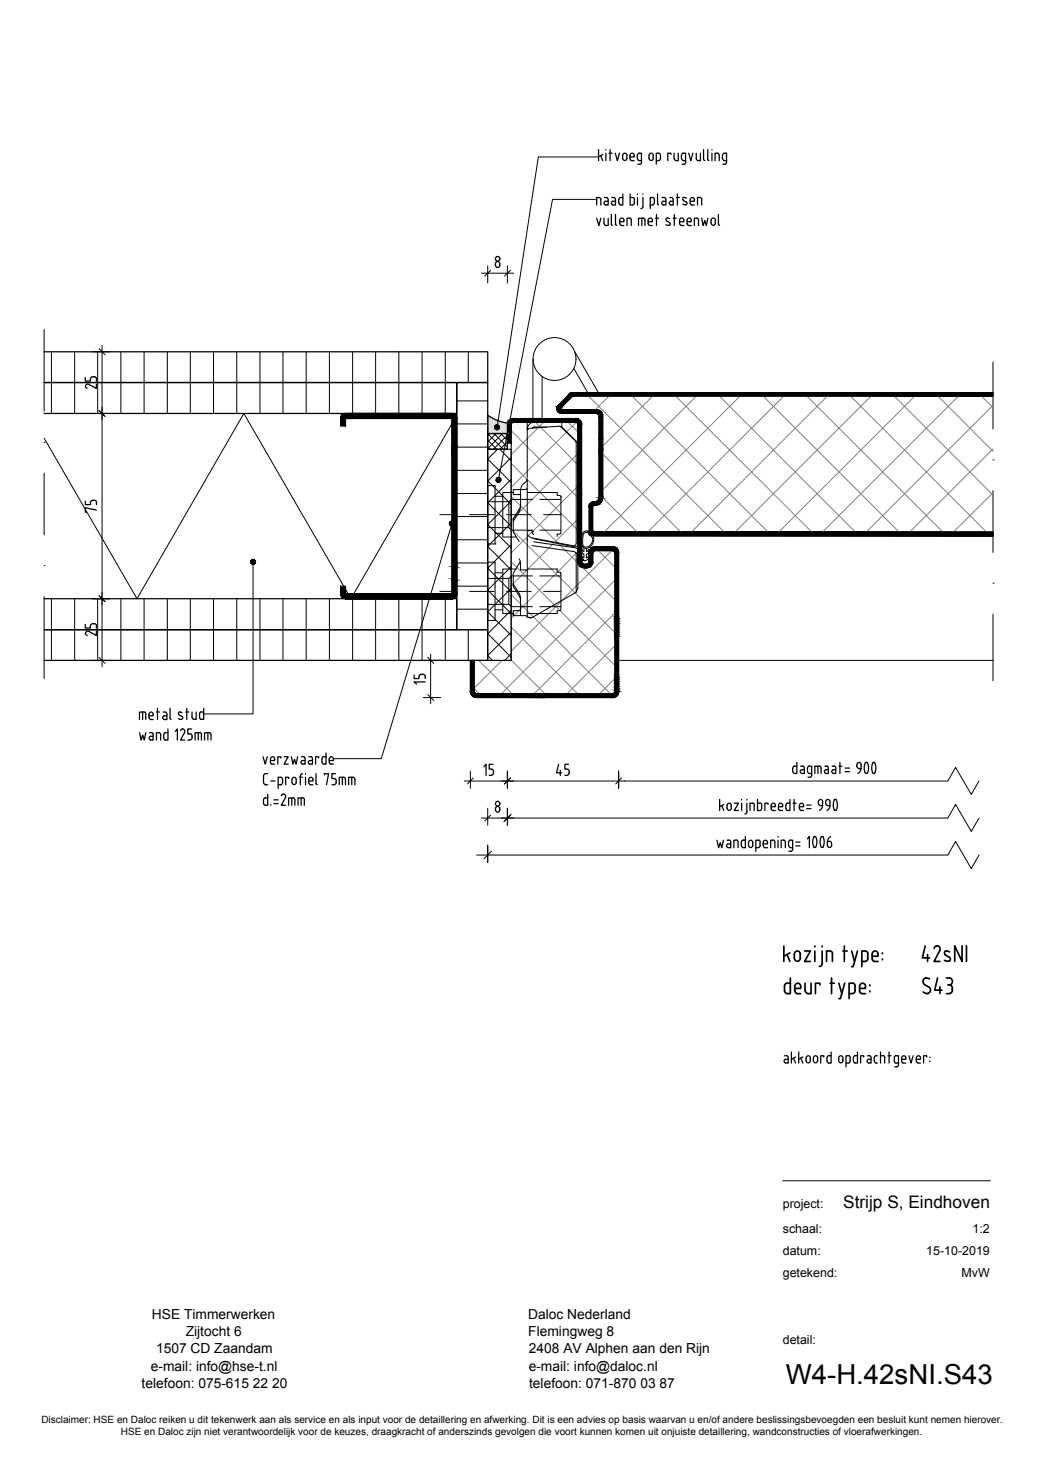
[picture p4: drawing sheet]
<svg xmlns="http://www.w3.org/2000/svg" width="210mm" height="297mm" viewBox="0 0 210 297" stroke-linecap="round" stroke-linejoin="round" font-family="sans-serif">
<defs><g id="words">
<text font-size="5.6" x="159" y="280.3">W4-H.42sNI.S43</text>
<text font-size="3.5" x="170.7" y="244.6">Strijp S, Eindhoven</text>
<g font-size="2.8">
<text x="30.7" y="267">HSE Timmerwerken</text>
<text x="106.9" y="267">Daloc Nederland</text>
<text x="31.6" y="274">1507 CD Zaandam</text>
<text x="37.6" y="270.5">Zijtocht 6</text>
<text x="106.9" y="270.5">Flemingweg 8</text>
<text x="107.1" y="274">2408 AV Alphen aan den Rijn</text>
<text x="28.7" y="281.1">telefoon: 075-615 22 20</text>
<text x="30.5" y="277.6">e-mail: info@hse-t.nl</text>
<text x="107" y="277.6">e-mail: info@daloc.nl</text>
<text x="107.1" y="281.1">telefoon: 071-870 03 87</text>
</g>
<g font-size="2.5">
<text x="158.5" y="244.6">project:</text>
<text x="158.5" y="249.6">schaal:</text>
<text x="196.8" y="249.6">1:2</text>
<text x="158.5" y="254.1">datum:</text>
<text x="187.5" y="254.1">15-10-2019</text>
<text x="158.5" y="258.6">getekend:</text>
<text x="194.6" y="258.6">MvW</text>
<text x="158.5" y="272.1">detail:</text>
</g>
<g font-size="2">
<text x="8.4" y="288.1">Disclaimer: HSE en Daloc reiken u dit tekenwerk aan als service en als input voor de detaillering en afwerking. Dit is een advies op basis waarvan u en/of andere beslissingsbevoegden een besluit kunt nemen hierover.</text>
<text x="24.5" y="290.6">HSE en Daloc zijn niet verantwoordelijk voor de keuzes, draagkracht of anderszinds gevolgen die voort kunnen komen uit onjuiste detaillering, wandconstructies of vloerafwerkingen.</text>
</g>
</g></defs>
<g fill="#000" stroke="#000" stroke-width=".2">
<path d="M113.5 83.7h8.4zM116.7 85.5h.9zM120.9 83.8h1zM117.7 113.4h.4zM120.3 101.6h1.5zM120.5 101.6h1.3zM121.2 101h.8zM124.2 140.4h.9z"/>
<path d="M116 79.5h85zM115.8 79.5h85.2z"/>
<path d="M115.8 79.5h85.2zM115.7 79.5h85.3z"/>
<path d="M115.7 79.5l85.3 .1zM115.5 79.6h85.5z"/>
<path d="M115.5 79.6l85.5 .1zM115.4 79.7h85.6z"/>
<path d="M115.4 79.7l85.6 .1v-.1zM115.4 79.7l85.6 .1h-85.7z"/>
<path d="M115.3 79.8l85.7 .4v-.4zM114.8 80.2l.5-.4 85.7 .4z"/>
<path d="M69 84.7l.9 1.5v-1.5zM69 84.7l.9 1.5h-.9z"/>
<path d="M69.9 83.7h21.8zM69.8 83.7h21.9z"/>
<path d="M69.8 83.7l22 .1zM69.6 83.8h22.2z"/>
<path d="M69.6 83.8h22.3zM69.5 83.8h22.4z"/>
<path d="M69.5 83.8l22.6 .1zM69.3 83.9h22.8z"/>
<path d="M69.3 83.9l22.9 .2-.1-.2zM69.3 83.9l22.9 .2h-23z"/>
<path d="M69.2 84.1l23.1 .1-.1-.1zM69.2 84.1l23.1 .1h-23.2z"/>
<path d="M69.1 84.2l23.3 .2-.1-.2zM69.1 84.2l23.3 .2h-23.4z"/>
<path d="M69 84.4l23.5 .1-.1-.1zM69 84.4l23.5 .1h-23.5z"/>
<path d="M69 84.5l23.5 .2v-.2zM69 84.5l23.5 .2h-23.5z"/>
<path d="M91.5 84.7l1 2.8v-2.8zM91.5 84.7l1 2.8h-1z"/>
<path d="M91.5 87.5l1 .2v-.2zM91.5 87.5l1 .2h-1z"/>
<path d="M91.5 87.7l1 2.3v-2.3zM91.5 87.7l1 2.3h-1z"/>
<path d="M91.5 90l1 .2v-.2zM91.5 90l1 .2h-1z"/>
<path d="M91.5 90.2l1 24.5v-24.5zM91.5 90.2l1 24.5h-1z"/>
<path d="M100.1 86.4l.1 .3 .4-.2zM100.2 86.7l.4-.2-.3 .4zM100.6 86.5l-.3 .4 .2 .1z"/>
<path d="M100.4 97.1v.3l.5-.2zM100.4 97.4l.5-.2-.3 .4zM100.9 97.2l-.3 .4 .2 .1z"/>
<path d="M100.6 86.5l-.1 .5h.3zM100.6 86.5l.4 .3-.2 .2zM100.6 86.5l.4 .3 .1-.2z"/>
<path d="M100.4 86l.2 .5 .1-.5zM100.2 86.2l.2-.2 .2 .5zM100.2 86.2l-.1 .2 .5 .1z"/>
<path d="M100.9 97.2l-.1 .5 .2-.1zM100.9 97.2l.4 .3-.3 .1zM100.9 97.2l.4 .3 .1-.2z"/>
<path d="M100.7 96.7l.2 .5 .1-.5zM100.5 96.8l.2-.1 .2 .5zM100.5 96.8l-.1 .3 .5 .1z"/>
<path d="M100.6 86.5l.5 .1v-.3zM100.9 86.1l.2 .2-.5 .2zM100.7 86l-.1 .5 .3-.4z"/>
<path d="M100.9 97.2l.5 .1v-.3zM101.2 96.8l.2 .2-.5 .2zM101 96.7l-.1 .5 .3-.4z"/>
<path d="M102.7 85.8l.8 .2v-.2zM102.7 85.8l.8 .2h-.8z"/>
<path d="M102.7 86l.8 3.7v-3.7zM102.7 86l.8 3.7h-.8z"/>
<path d="M102.7 85.8h.8zM102.7 85.8h.8z"/>
<path d="M102.7 85.8h.8zM102.7 85.8h.8z"/>
<path d="M102.7 85.6l.8 .2 .1-.2zM102.7 85.6l.8 .2h-.8z"/>
<path d="M102.8 85.6h.9zM102.8 85.6h.8z"/>
<path d="M102.8 85.5h.9zM102.8 85.5h1z"/>
<path d="M102.8 85.5h.9zM102.8 85.5l.9 .1z"/>
<path d="M102.8 85.5h1zM102.8 85.5h1z"/>
<path d="M112.7 82.6l.8 .1zM112.7 82.6l.8 .1z"/>
<path d="M112.7 82.7h.8zM112.7 82.7h.8zM112.7 82.7h.8zM112.7 82.7h.8z"/>
<path d="M112.7 82.7h.8zM112.7 82.7h.8z"/>
<path d="M112.7 82.7l.8 .1zM112.7 82.7l.8 .1z"/>
<path d="M112.7 82.8h.8zM112.7 82.8h.8z"/>
<path d="M112.7 82.8l.8 .1zM112.7 82.8l.8 .1z"/>
<path d="M112.7 82.5h.8zM112.7 82.5h.9z"/>
<path d="M112.7 82.5l.8 .1zM112.7 82.5l.8 .1z"/>
<path d="M112.7 82.6h.8zM112.7 82.6h.8z"/>
<path d="M112.7 82.9h.9zM112.7 82.9h.9zM112.7 82.9h.9zM112.7 82.9h.9z"/>
<path d="M112.7 82.9h.9zM112.7 82.9h.9z"/>
<path d="M112.8 82.9l.9 .1zM112.8 82.9l.9 .1z"/>
<path d="M112.8 83h.9zM112.8 83h.9z"/>
<path d="M112.8 82.3l.8 .2 .1-.2zM112.8 82.3l.8 .2h-.9z"/>
<path d="M112.8 83h.9zM112.8 83h.9z"/>
<path d="M112.9 82.2l.8 .1 .2-.1zM112.9 82.2l.8 .1h-.9z"/>
<path d="M113 82l.9 .2 .2-.2zM113 82l.9 .2h-1z"/>
<path d="M114.8 80.3l-.7 1.7 1.7-1.7zM114.8 80.3l-.7 1.7h-1.1z"/>
<path d="M114.8 80.2h1.1zM114.8 80.2l1 .1z"/>
<path d="M114.8 80.2h1.1zM114.8 80.2h1.1z"/>
<path d="M114.8 80.2h1.2zM114.8 80.2h1.2z"/>
<path d="M114.8 80.2h1.2zM114.8 80.2h1.1z"/>
<path d="M103.8 84.7h12.9zM103.7 84.7h13z"/>
<path d="M116.6 85.5h1zM116.6 85.5h1z"/>
<path d="M103.7 84.7l13.1 .1zM103.5 84.8h13.3z"/>
<path d="M103.5 84.8h13.5zM103.5 84.8h13.5z"/>
<path d="M103.5 84.8l13.6 .1zM103.4 84.9h13.7z"/>
<path d="M117 85.8h.7zM117 85.8h.7z"/>
<path d="M117 86h.7zM117 86h.7z"/>
<path d="M103.4 84.9h13.8zM103.3 84.9h13.9z"/>
<path d="M103.3 84.9l13.9 .1zM103.2 85h14z"/>
<path d="M103.2 85h14.1zM103.2 85h14.1z"/>
<path d="M103.2 85l14.1 .1zM103 85.1h14.3z"/>
<path d="M103 85.1l14.4 .1zM103 85.1l14.4 .1z"/>
<path d="M103 85.2h14.5zM103 85.2h14.5h-14.6z"/>
<path d="M102.9 85.2l14.6 .1zM102.9 85.2l14.6 .1z"/>
<path d="M102.9 85.3l14.7 .1-.1-.1zM102.9 85.3l14.7 .1h-14.8z"/>
<path d="M102.8 85.4l14.8 .1zM102.8 85.4l14.8 .1z"/>
<path d="M116.6 85.5h1zM116.6 85.5h1z"/>
<path d="M116.6 85.5h1zM116.6 85.5h1zM116.7 85.5h.9z"/>
<path d="M116.8 85.5l.8 .1zM116.8 85.5l.8 .1z"/>
<path d="M116.8 85.6h.8zM116.8 85.6h.8z"/>
<path d="M116.8 85.6l.9 .1zM116.8 85.6l.9 .1z"/>
<path d="M116.8 85.7h.9zM116.8 85.7h.9z"/>
<path d="M116.9 85.7h.8zM116.9 85.7h.8z"/>
<path d="M116.9 85.7l.8 .1zM116.9 85.7l.8 .1z"/>
<path d="M117 85.8h.7zM117 85.8h.7z"/>
<path d="M117 85.8l.7 .1zM117 85.8l.7 .1z"/>
<path d="M117 85.9l.7 .1zM117 85.9l.7 .1z"/>
<path d="M117 86l.7 14.2v-14.2zM117 86l.7 14.2h-.7z"/>
<path d="M112.8 83h8.2zM112.8 83h8.2z"/>
<path d="M112.8 83l8.4 .1zM112.8 83l8.4 .1z"/>
<path d="M112.8 83.1h8.5zM112.8 83.1h8.5z"/>
<path d="M112.8 83.1l8.6 .1zM112.8 83.1l8.6 .1z"/>
<path d="M112.9 83.2l8.6 .1-.1-.1zM112.9 83.2l8.6 .1h-8.6z"/>
<path d="M112.9 83.3h8.7zM112.9 83.3h8.7z"/>
<path d="M112.9 83.3l8.8 .1zM112.9 83.3l8.8 .1z"/>
<path d="M113 83.4l8.8 .1zM113 83.4l8.8 .1z"/>
<path d="M113.2 83.5l8.6 .1zM113.2 83.5l8.6 .1z"/>
<path d="M113.2 83.6h8.6zM113.2 83.6h8.6z"/>
<path d="M113.4 83.6l8.5 .1zM113.4 83.6l8.5 .1zM113.5 83.7h8.4z"/>
<path d="M120.7 83.7h1.2zM120.7 83.7h1.2z"/>
<path d="M120.8 83.7l1.1 .1zM120.8 83.7l1.1 .1zM120.9 83.8h1z"/>
<path d="M120.9 83.8h1zM120.9 83.8h1z"/>
<path d="M121 83.8l.9 .1zM121 83.8l.9 .1z"/>
<path d="M121.1 83.9h.9zM121.1 83.9h.9z"/>
<path d="M121.2 83.9l.8 .1zM121.2 83.9l.8 .1z"/>
<path d="M121.2 84h.8zM121.2 84h.8z"/>
<path d="M121.2 84l.8 .1v-.1zM121.2 84l.8 .1h-.8z"/>
<path d="M121.2 84.1l.8 .1zM121.2 84.1l.8 .1z"/>
<path d="M121.2 84.2l.8 4.8v-4.8zM121.2 84.2l.8 4.8h-.8z"/>
<path d="M121.2 89l.8 1.9v-1.9zM121.2 89l.8 1.9h-.8z"/>
<path d="M121.2 90.9l.8 9.8v-9.8zM121.2 90.9l.8 9.8h-.8z"/>
<path d="M50.7 113.8l.1 .2 .4-.2zM50.8 114l.4-.2-.2 .4zM51.2 113.8l-.2 .4 .2 .1z"/>
<path d="M51 113.4l.2 .4v-.5zM51 113.4l.2 .4-.4-.3zM50.8 113.5l-.1 .3h.5z"/>
<path d="M51.2 113.8v.5l.3-.1zM51.2 113.8l.4 .2-.1 .2zM51.2 113.8l.4 .2 .1-.2z"/>
<path d="M51.2 113.8h.5l-.1-.3zM51.5 113.4l.1 .1-.4 .3zM51.2 113.3v.5l.3-.4z"/>
<path d="M69 118.7l.9 1.5v-1.5zM69 118.7l.9 1.5h-.9z"/>
<path d="M91 105.9v.2l.5-.1zM91 106.1l.5-.1-.4 .4zM91.1 106.4l.2 .1 .2-.5z"/>
<path d="M91.5 106l-.2 .5h.3zM91.5 106l.3 .4-.2 .1zM91.5 106l.3 .4 .1-.2z"/>
<path d="M91.4 105.5l.1 .5 .1-.5zM91.1 105.6l.3-.1 .1 .5zM91.1 105.6l-.1 .3 .5 .1z"/>
<path d="M91.5 106l.4 .2v-.3zM91.5 106l.3-.3 .1 .2zM91.6 105.5l-.1 .5 .3-.3z"/>
<path d="M91.5 114.7l1 .2v-.2zM91.5 114.7l1 .2h-1z"/>
<path d="M91.5 114.9l1 2.3v-2.3zM91.5 114.9l1 2.3h-1z"/>
<path d="M91.5 117.2l1 .2v-.2zM91.5 117.2l1 .2h-1z"/>
<path d="M91.5 117.4l1 2.8v-2.8zM91.5 117.4l1 2.8h-1z"/>
<path d="M117 100.2l.7 11.5v-11.5zM117 100.2l.7 11.5h-.7z"/>
<path d="M117 111.7l.7 .2v-.2zM117 111.7l.7 .2h-.7z"/>
<path d="M117 111.9l.7 .2v-.2zM117 111.9l.7 .2h-.7z"/>
<path d="M117 112.1l.7 1.1v-1.1zM117 112.1l.7 1.1h-.7z"/>
<path d="M117.7 113.4h.4zM117.9 113.4l.3 .1z"/>
<path d="M117 113.4l.7 .3v-.3zM117 113.4l.7 .3h-.7z"/>
<path d="M117 113.7l.7 .1zM117 113.7l.7 .1z"/>
<path d="M117 113.8l.7 .1zM117 113.8l.7 .1z"/>
<path d="M117 113.9h.8zM117 113.9h.8z"/>
<path d="M117 113.2l.9 .1-.1-.1zM117 113.2l.9 .1h-.9z"/>
<path d="M117 113.9h.8zM117 113.9h.8z"/>
<path d="M117 113.9l.9 .1zM117 113.9l.9 .1z"/>
<path d="M117 114l.9 .1zM117 114l.9 .1z"/>
<path d="M117.1 114.1h.8zM117.1 114.1h.8zM117.1 114.1h.8zM117.1 114.1h.8z"/>
<path d="M117 113.3l1 .1zM117 113.3l1 .1z"/>
<path d="M117.1 114.1l.9 .1zM117.1 114.1l.9 .1z"/>
<path d="M117.1 114.2h1zM117.1 114.2h1z"/>
<path d="M118.1 114.9h.9zM118.1 114.9l.6 .1z"/>
<path d="M118 114.9h1zM118 114.9h1z"/>
<path d="M117.9 114.9h1.3zM117.9 114.9h1.1z"/>
<path d="M119.3 111.8h.7zM119.3 111.8h.7z"/>
<path d="M117.7 114.8h1.6zM117.7 114.8l1.5 .1z"/>
<path d="M117.6 114.8h1.8zM117.6 114.8h1.7z"/>
<path d="M117.5 114.7h2zM117.5 114.7l1.9 .1z"/>
<path d="M117.4 114.6h2.2zM117.4 114.6l2.1 .1z"/>
<path d="M117.3 114.5h2.3zM117.3 114.5l2.3 .1z"/>
<path d="M117.3 114.4l2.3 .1 .2-.1zM117.3 114.4l2.3 .1h-2.3z"/>
<path d="M117.2 114.3h2.6zM117.2 114.3l2.6 .1z"/>
<path d="M117.1 114.2h2.7zM117.1 114.2l2.7 .1z"/>
<path d="M119 114.1l.9 .1zM118.9 114.2h1z"/>
<path d="M118.9 114.2h1zM118.9 114.2h1z"/>
<path d="M118.9 114.2h1zM118.9 114.2h.9z"/>
<path d="M119.1 114l.8 .1zM119.1 114l.8 .1z"/>
<path d="M119.1 114.1h.8zM119.1 114.1h.8z"/>
<path d="M119.3 111.8l.7 .1zM119.3 111.8l.7 .1z"/>
<path d="M119.2 111.9l.8 .1zM119.2 111.9l.8 .1z"/>
<path d="M119.2 112h.8zM119.2 112h.8z"/>
<path d="M119.2 112l.8 1.7v-1.7zM119.2 112l.8 1.7h-.8z"/>
<path d="M119.2 113.7l.8 .2v-.2zM119.2 113.7l.8 .2h-.8z"/>
<path d="M119.2 113.9h.8zM119.2 113.9h.8z"/>
<path d="M119.2 113.9h.8zM119.2 113.9h.8z"/>
<path d="M119.2 113.9h.8zM119.2 113.9l.7 .1z"/>
<path d="M119.3 102.5l.7 5v-5zM119.3 102.5l.7 5h-.7z"/>
<path d="M119.3 107.5h.7zM119.3 107.5h.7z"/>
<path d="M119.3 107.5l.7 .1zM119.3 107.5l.7 .1z"/>
<path d="M119.3 111.7l.7 .1zM119.3 111.7l.7 .1z"/>
<path d="M119.3 111.8h.7zM119.3 111.8h.7z"/>
<path d="M119.3 102.4l.7 .1zM119.3 102.4l.7 .1zM119.3 102.5h.7zM119.3 102.5h.7z"/>
<path d="M119.3 102.5h.7zM119.3 102.5h.7z"/>
<path d="M119.3 107.6h.7zM119.3 107.6h.7z"/>
<path d="M119.3 107.6h.8zM119.3 107.6h.8zM119.3 107.6h.8zM119.3 107.6h.8z"/>
<path d="M119.3 111.7h.8zM119.3 111.7h.7z"/>
<path d="M119.3 102.4h.8zM119.3 102.4h.8z"/>
<path d="M119.3 102.4h.8zM119.3 102.4h.7z"/>
<path d="M119.3 107.6l.8 .1zM119.3 107.6l.8 .1z"/>
<path d="M119.3 111.6h.8zM119.3 111.6l.8 .1z"/>
<path d="M119.3 107.7h.8zM119.3 107.7h.8z"/>
<path d="M119.3 107.7h.8zM119.3 107.7h.8z"/>
<path d="M119.3 102.3h.8zM119.3 102.3h.9z"/>
<path d="M119.3 102.3h.8zM119.3 102.3l.8 .1z"/>
<path d="M119.3 111.6h.9zM119.3 111.6h.8z"/>
<path d="M119.3 102.3h.9zM119.3 102.3h.9z"/>
<path d="M119.3 107.7h.9zM119.3 107.7h.9z"/>
<path d="M119.3 102.3h.9zM119.3 102.3h1z"/>
<path d="M119.3 107.7h.9zM119.3 107.7h.9z"/>
<path d="M119.3 111.5h1zM119.3 111.5l.9 .1z"/>
<path d="M119.3 111.5h1.1zM119.3 111.5h1.1z"/>
<path d="M119.3 111.5h1.1zM119.3 111.5h1.2z"/>
<path d="M119.3 102.3h1.3zM119.3 102.3h1.4z"/>
<path d="M119.3 102.3h1.3zM119.3 102.3h1z"/>
<path d="M119.3 102.3h1.5zM119.3 102.3h1.4z"/>
<path d="M119.3 102.2h1.8zM119.3 102.2l1.5 .1z"/>
<path d="M119.3 102.1h1.9zM119.3 102.1l1.8 .1z"/>
<path d="M119.4 102h2zM119.4 102l1.8 .1h-1.9z"/>
<path d="M119.5 102h1.9zM119.5 102h1.9z"/>
<path d="M119.6 101.8l1.8 .2 .2-.2zM119.6 101.8l1.8 .2h-1.9z"/>
<path d="M119.8 101.7h1.9zM119.6 101.8h2zM119.6 101.8h2zM119.6 101.8h2z"/>
<path d="M119.9 101.6h1.8zM119.8 101.7h1.9z"/>
<path d="M120.6 101.5l1.2 .1zM120.5 101.6h1.3zM120.5 101.6h1.3z"/>
<path d="M120.5 101.6h1.3zM120.3 101.6h1.5zM120.1 101.6h1.7z"/>
<path d="M120.1 101.6h1.7zM119.9 101.6h1.8z"/>
<path d="M120.8 101.5h1zM120.6 101.5h1.2z"/>
<path d="M120.9 101.4h.9zM120.8 101.5h1z"/>
<path d="M121 101.3l.8 .1 .1-.1zM121 101.3l.8 .1h-.9z"/>
<path d="M121.1 101.2l.8 .1v-.1zM121.1 101.2l.8 .1h-.9zM121 101.3h.9zM121 101.3h.9z"/>
<path d="M121.2 100.9l.8 .1v-.1zM121.2 100.9l.8 .1h-.8zM121.2 101h.8z"/>
<path d="M121.2 101l.7 .2 .1-.2zM121.2 101l.7 .2h-.8z"/>
<path d="M121.2 100.7l.8 .2v-.2zM121.2 100.7l.8 .2h-.8z"/>
<path d="M120.3 110.7l4 .1zM120.1 110.8h4.2z"/>
<path d="M120.1 110.8h4.4zM120 110.8h4.5z"/>
<path d="M124.4 111.8h.8zM124.4 111.8h.8z"/>
<path d="M120 110.8l4.7 .1zM119.8 110.9h4.9z"/>
<path d="M119.8 110.9l5 .2-.1-.2zM119.8 110.9l5 .2h-5.1z"/>
<path d="M119.7 111.1h5.1zM119.6 111.1h5.2z"/>
<path d="M119.6 111.1l5.3 .1zM119.6 111.1l5.3 .1h-5.4z"/>
<path d="M119.5 111.2h5.5zM119.5 111.2h5.5z"/>
<path d="M119.5 111.2l5.6 .1zM119.5 111.2l5.6 .1h-5.7z"/>
<path d="M119.4 111.3l5.7 .1v-.1zM119.4 111.3l5.7 .1h-5.8z"/>
<path d="M119.3 111.4l5.8 .1zM119.3 111.4l5.8 .1z"/>
<path d="M124 111.5h1.1zM124 111.5h1.1z"/>
<path d="M124 111.5h1.1zM124 111.5h1.1z"/>
<path d="M124.2 111.5l1 .1zM124.2 111.5l1 .1z"/>
<path d="M124.3 111.6h.9zM124.3 111.6h.9z"/>
<path d="M124.3 111.6l.9 .1zM124.3 111.6l.9 .1z"/>
<path d="M124.4 111.7h.8zM124.4 111.7h.8z"/>
<path d="M124.4 111.7l.8 .1zM124.4 111.7l.8 .1z"/>
<path d="M124.4 111.8h.8zM124.4 111.8h.8z"/>
<path d="M124.5 111.8l.7 .1zM124.5 111.8l.7 .1z"/>
<path d="M124.5 111.9l.7 .1zM124.5 111.9l.7 .1z"/>
<path d="M124.5 112l.7 3.7v-3.7zM124.5 112l.7 3.7h-.7z"/>
<path d="M124.5 115.7l.7 8v-8zM124.5 115.7l.7 8h-.7z"/>
<path d="M119.3 107.7l81.7 .1zM119.3 107.7l81.7 .1z"/>
<path d="M119.3 107.8l81.7 .2v-.2zM119.3 107.8l81.7 .2h-81.6z"/>
<path d="M119.4 108l81.6 .1v-.1zM119.4 108l81.6 .1h-81.5z"/>
<path d="M119.5 108.1l81.5 .1v-.1zM119.5 108.1l81.5 .1h-81.4z"/>
<path d="M119.6 108.2l81.4 .2v-.2zM119.6 108.2l81.4 .2h-81.3z"/>
<path d="M119.7 108.4h81.3zM119.7 108.4h81.3z"/>
<path d="M119.9 108.4h81.1zM119.9 108.4h81.1z"/>
<path d="M120.1 108.4l80.9 .1zM120.1 108.4l80.9 .1z"/>
<path d="M69.8 121.2h21.9zM69.8 121.2h21.9z"/>
<path d="M69.8 121.2h21.9zM69.8 121.2h21.7z"/>
<path d="M69.6 121.1l22.2 .1zM69.6 121.1l22.2 .1z"/>
<path d="M69.6 121.2h22.2zM69.6 121.2h22.1z"/>
<path d="M69.5 121.1h22.4zM69.5 121.1h22.3z"/>
<path d="M69.4 121.1h22.6zM69.4 121.1h22.5z"/>
<path d="M69.3 121h22.8zM69.3 121l22.7 .1z"/>
<path d="M69.3 120.9h22.9zM69.3 120.9l22.8 .1z"/>
<path d="M69.2 120.8h23zM69.2 120.8l23 .1z"/>
<path d="M69.1 120.8h23.2zM69.1 120.8h23.1z"/>
<path d="M69.1 120.7h23.2zM69.1 120.7l23.2 .1z"/>
<path d="M69 120.6l23.3 .1 .1-.1zM69 120.6l23.3 .1h-23.2z"/>
<path d="M69 120.6h23.4zM69 120.6h23.4z"/>
<path d="M69 120.2l23.5 .2v-.2zM69 120.2l23.5 .2h-23.5z"/>
<path d="M69 120.4h23.5zM69 120.4h23.5z"/>
<path d="M69 120.4l23.4 .2 .1-.2zM69 120.4l23.4 .2h-23.4z"/>
<path d="M95.2 133.7l.8 6.3v-6.3zM95.2 133.7l.8 6.3h-.8z"/>
<path d="M95.2 140l.8 .1v-.1zM95.2 140l.8 .1h-.8z"/>
<path d="M124.5 139.8l.7 .1v-.1zM124.5 139.8l.7 .1h-.7zM124.5 139.9h.7zM124.5 139.9h.7z"/>
<path d="M124.5 139.9l.7 .1zM124.5 139.9l.7 .1z"/>
<path d="M124.5 140l.7 .1zM124.5 140l.7 .1z"/>
<path d="M124.5 123.7l.7 1.2v-1.2zM124.5 123.7l.7 1.2h-.7z"/>
<path d="M124.5 124.9l.7 .3v-.3zM124.5 124.9l.7 .3h-.7z"/>
<path d="M124.5 125.2l.7 .3v-.3zM124.5 125.2l.7 .3h-.7z"/>
<path d="M124.5 125.5l.7 .4v-.4zM124.5 125.5l.7 .4h-.7z"/>
<path d="M124.5 125.9l.7 .3v-.3zM124.5 125.9l.7 .3h-.7z"/>
<path d="M124.5 126.2l.7 .4v-.4zM124.5 126.2l.7 .4h-.7z"/>
<path d="M124.5 126.6l.7 .3v-.3zM124.5 126.6l.7 .3h-.7z"/>
<path d="M124.5 126.9l.7 .4v-.4zM124.5 126.9l.7 .4h-.7z"/>
<path d="M124.5 127.3l.7 .4v-.4zM124.5 127.3l.7 .4h-.7z"/>
<path d="M124.5 127.7l.7 .4v-.4zM124.5 127.7l.7 .4h-.7z"/>
<path d="M124.5 128.1l.7 .4v-.4zM124.5 128.1l.7 .4h-.7z"/>
<path d="M124.5 128.5l.7 .3v-.3zM124.5 128.5l.7 .3h-.7z"/>
<path d="M124.5 128.8l.7 8v-8zM124.5 128.8l.7 8h-.7z"/>
<path d="M124.5 136.8l.7 .3v-.3zM124.5 136.8l.7 .3h-.7z"/>
<path d="M124.5 137.1l.7 .4v-.4zM124.5 137.1l.7 .4h-.7z"/>
<path d="M124.5 137.5l.7 .4v-.4zM124.5 137.5l.7 .4h-.7z"/>
<path d="M124.5 137.9l.7 .4v-.4zM124.5 137.9l.7 .4h-.7z"/>
<path d="M124.5 138.3l.7 .4v-.4zM124.5 138.3l.7 .4h-.7z"/>
<path d="M124.5 138.7l.7 .3v-.3zM124.5 138.7l.7 .3h-.7z"/>
<path d="M124.5 139l.7 .3v-.3zM124.5 139l.7 .3h-.7z"/>
<path d="M124.5 139.3l.7 .3v-.3zM124.5 139.3l.7 .3h-.7z"/>
<path d="M124.5 139.6l.7 .2v-.2zM124.5 139.6l.7 .2h-.7z"/>
<path d="M95.2 140.1l.8 .1zM95.2 140.1l.8 .1z"/>
<path d="M95.2 140.2h.8zM95.2 140.2h.8z"/>
<path d="M95.2 140.2l.9 .1zM95.2 140.2l.9 .1z"/>
<path d="M95.2 140.3h.9zM95.2 140.3h.9z"/>
<path d="M95.3 140.3l.9 .1zM95.3 140.3l.9 .1z"/>
<path d="M95.3 140.4h.9zM95.3 140.4h.9z"/>
<path d="M95.3 140.4l1 .1zM95.3 140.4l1 .1z"/>
<path d="M95.3 140.5l14.9 .1v-.1zM95.3 140.5l14.9 .1h-14.8z"/>
<path d="M95.4 140.6l14.8 .2v-.2zM95.4 140.6l14.8 .2h-14.7z"/>
<path d="M95.5 140.8l14.7 .1zM95.5 140.8l14.7 .1z"/>
<path d="M95.6 140.9l14.6 .1v-.1zM95.6 140.9l14.6 .1h-14.4z"/>
<path d="M95.8 141l14.4 .1zM95.8 141l14.4 .1z"/>
<path d="M95.9 141.1l14.3 .1zM95.9 141.1l14.3 .1z"/>
<path d="M96.1 141.2l14.1 .1zM96.1 141.2l14.1 .1z"/>
<path d="M110.2 140.5l13.8 .8v-.8zM110.2 140.5l13.8 .8h-13.8z"/>
<path d="M124 141.2h.2zM124 141.2l.1 .1z"/>
<path d="M124 141.2h.3zM124 141.2h.2z"/>
<path d="M124 141.1h.5zM124 141.1l.3 .1z"/>
<path d="M124 141h.6zM124 141l.5 .1z"/>
<path d="M124 141h.7zM124 141h.6z"/>
<path d="M124 140.9h.8zM124 140.9l.7 .1z"/>
<path d="M124 140.9h.9zM124 140.9h.8z"/>
<path d="M124 140.8h.9zM124 140.8l.9 .1z"/>
<path d="M124 140.7l.9 .1 .1-.1zM124 140.7l.9 .1h-.9z"/>
<path d="M124 140.6h1.1zM124 140.6l1 .1z"/>
<path d="M124.3 140.4h.8zM124.3 140.4h.8zM124.2 140.4h.9z"/>
<path d="M124.2 140.4h.9zM124.2 140.4h.9z"/>
<path d="M124.2 140.4l.9 .1zM124.1 140.5h1z"/>
<path d="M124 140.5h1.1zM124 140.5l1.1 .1z"/>
<path d="M124.4 140.2l.8 .1zM124.4 140.2l.8 .1h-.9z"/>
<path d="M124.3 140.3h.9zM124.3 140.3l.8 .1z"/>
<path d="M124.5 140.1h.7zM124.5 140.1h.7zM124.5 140.1h.7zM124.5 140.1h.7z"/>
<path d="M124.5 140.1l.7 .1zM124.5 140.1l.7 .1z"/>
<path d="M124.5 140.2h.7zM124.5 140.2h.7z"/>
</g>
<g fill="none" stroke="#000" stroke-width=".2">
<path d="M121 31.8h-12l-8.4 54.7M97.5 55.3h6.5M98.7 53.8v3.5M99.3 54.7l-1.2 1.2M102.7 53.8v3.5M103.3 54.7l-1.2 1.2M120.7 40.4h-8.9l-10.9 56.8M8.9 66.7v16.6M10.4 71.2v12.5M15.1 71.2v12.5M18.7 71.2h3.5M19.8 71.2v12.5"/>
<path d="M20.1 70.6l1.2 1.2M20.7 70v65M24.5 71.2v12.5M29.2 71.2v12.5M33.9 71.2v12.5M38.5 71.2v12.5M43.2 71.2v12.5M47.9 71.2v12.5M52.6 71.2v12.5M57.3 71.2v12.5M62 71.2v12.5M66.7 71.2v12.5"/>
<path d="M71.4 71.2v12.5M76 71.2v12.5M80.7 71.2v12.5M85.4 71.2v12.5M90.1 71.2v12.5M94.8 71.2v6.3M107.9 72.7v12M109.7 76.3v8.4M115.3 79.8l-2.3 2.2M116 79.5h85M116 79.4l-.7 .3M116.2 74.6l2.8 4.9"/>
<path d="M116.3 71.2l4.8 8.3M201 73.3v13.6M8.9 89.6h.1M8.9 95.8v12.5M18.7 83.7h3.5M20.1 83.1l1.2 1.2M92.5 84.1l-21.5 37.1-21.6-37.5-21.7 37.5-18.8-32.5M92.5 81.2h6.2M92.5 85.8h6.2M92.5 90.5h6.2M92.5 95.2h6.2M92.5 99.9h6.2"/>
<path d="M98.7 91h4.8v42.7h-4.8zM98.7 97.4l4.8 4.7M98.7 90.5l.5 .5M98.7 89.1l1.8 1.9M98.7 87.8l3.2 3.2M99.1 87.8l-.4 .4M100 87.8l2.7 2.7M100.4 87.8l-1.7 1.7M100.7 91l-2 1.9 4.8 4.8M101.2 91l2.3 2.3M101.3 87.8l1.4 1.4M101.7 87.8l-3 3"/>
<path d="M102.7 87.8h.1M102.7 88.1l-2.8 2.9M102.7 89.5l-1.5 1.5M102.7 90.8l-.2 .2M103.5 86v3.7h-.8v-3.7a1.31 1.31 0 0 1 1.3-1.3h12.5a1.31 1.31 0 0 1 1.2 1.3v27.9l.4 .3h.7l.4-.3v-1.9a1.3 1.3 0 0 1 1.3-1.3h3.5a1.3 1.3 0 0 1 1.2 1.3v27.3a1.47 1.47 0 0 1-1.2 2h-27.6a1.31 1.31 0 0 1-1.2-1.3v-6.3h.8v6.4l.4 .4M103.5 86v47.7h-7.5M103.5 92.7l-4.8 4.7M103.5 97.1l-4.8 4.7 4.8 4.7M103.9 99.7h-2.1v9h2.7M105.4 99.1l-.1 3.9-.2 .7-1.2 1.9v-.5l1.3-2.2 .2-.8M105.4 99.1h.1M105.8 85.5h1h-1"/>
<path d="M106.2 97.8a1.5 1.5 0 0 0-.8 1.3M106.4 99.1h-2.5v1h1.5M106.6 98.9l-.2 .2M106.6 97.1l-.4 .6M106.7 87h.1M106.7 99.7h6.1v.6h.5l.2 .3M106.7 96.9v27.8M106.7 86.8v.1M107.7 85.5h.1M107.7 85.5h-1v11.2M108.2 85.5a1.6 1.6 0 0 0-1.5 1.3l.1 .1 .9-.2 5.6-.4 3.3 3.3v20.5l-.2 .4h-.4l-8.3-1.6M108.2 86.5l-.4 .2 .3-.2h2.5"/>
<path d="M113.1 82a1.03 1.03 0 0 0-.2 1.1 1.03 1.03 0 0 0 .8 .6h7.1l.4 .3v16.7M113.2 85.5h.5l-.1 1M113.4 86.3l.3 .2 3.1 3 .2 .4M113.6 82.5v.3l.1 .2h7.1a1.25 1.25 0 0 1 1.2 1.2v16.5M115.8 80.3l-2.3 2.2M116 80.2h85M116 80.2l-.2 .1M116.5 85.5h-12.5l-.4 .2-.1 .2M116.5 85.5h.2l.3 .4M116.5 85.5h-12.7l-.2 .1-.1 .4M116.5 85.5l.5 .3v33.4l-.4 .7-8.9 5.1h-.7l-.3-.3 .3 .3h.7M201 93.1h.1"/>
<path d="M201 99.3v12.6M8.9 114.5h.1M51.2 113.8v30.8h-9.9M89 104.2h3.5M89 119.7h3.5M91.5 106l-14.3 47.6h-9.6M92.5 104.6h6.2M92.5 109.3h6.2M92.5 114h6.2M92.5 118.7h6.2M95 104.2h5M95 119.7h5"/>
<path d="M98.7 110.1h.1M98.7 106.8h4.3l.5 .5h4.3M98.7 110.1v-11.8h1.5v11.8M98.7 110.1h1.5M98.7 117.1h4.3M98.7 101.6h4.3M98.7 106.2l4.8 4.7M100.2 110.1h.1M100.2 100.5h1.6M100.2 108h1.6M100.2 116h1.6M102.5 104.2h5"/>
<path d="M102.5 119.7h5M103 101.6v5.2M103 117.1v5.3M103.5 101.5l-4.8 4.7M103.5 105.9l-4.8 4.7 4.8 4.8M103.5 110.3l-4.8 4.7 4.8 4.8M103.5 114.8l-4.8 4.7 4.8 4.7M103.5 119.2l-4.8 4.7 4.8 4.7M103.9 105.6v2.1l1.2 1.9M104.5 115.2h-2.7v9h2.1M105.1 113.1l.2 .7 .1 1.6h1M105.3 113.7l-1.4 2.4v2.1"/>
<path d="M106.4 115.4l.2 .2M106.7 115.2h6.1v.7h.6l.1 .2v7.4l-.7 .1v.6h-6.1M106.8 108.2l.2 .4 .7 .4M107.7 110.5l8.4 1.2 .4 .2 .1 8M107.7 107.4l-.9 .2M107.8 116.6h-4.3l-.5 .5M107.8 101.1h-4.3l-.5 .5M108 109.7l8.5 1.2 .5 .4M108 109.1l8.4 1.6 .4-.1 .2-.4M108 107.6a.3 .3 0 0 0-.3 .3 .3 .3 0 0 0 .3 .3M109.3 116.6h4.2M109.3 101.1h4.2"/>
<path d="M109.3 107.3h4.2M110 104.2h3.5M110 119.7h3.5M113.5 100.6v7.3l-.1 .2h-.6v.5M113.5 100.7h.1M113.5 116.1v.1M117 113.8a1.46 1.46 0 0 0 1.2 1.2M117 113.7a1.38 1.38 0 0 0 1.7 1.3M117 100.2h.7M117 108.2h.2M118.1 107.7a.85 .85 0 0 1 1.4 .5l.1 .1a1.04 1.04 0 0 1 .5 1.5 1.34 1.34 0 0 1-2.2 .9 4.3 4.3 0 0 1 .2-3zM118.2 110.9v.8l-.5-.5v.1a.83 .83 0 0 0 .5 1v.7l-.4-.4-.1 .3 .3 .4 .4 .3 .8-.5v-.5l-.5 .4v-.7l.1-.1a.87 .87 0 0 0 .4-1l-.5 .5v-.7"/>
<path d="M118.2 108a.64 .64 0 0 1 .7-.2 .64 .64 0 0 1 .4 .6l.2 .1a.97 .97 0 0 1 .2 1.6 1.02 1.02 0 0 1-1.7 .3l-.1-1.4 .2-.8zM118.2 115h.5M119.3 107.4a.99 .99 0 0 0 .9 1M120 112v1.9a1.33 1.33 0 0 1-1.3 1.1M120 107.4l.2 .3M120.2 108.5h80.8M120.2 107.7h80.8M120.3 101.6a.99 .99 0 0 0-1 .9v5M121.3 100.7l-.3 .7-.7 .2M122 100.7a1.71 1.71 0 0 1-1.9 1.7l-.1 5.1M124 111.5h-3.5l-.4 .2-.1 .3M124 111.5l.2 .1 .3 .4"/>
<path d="M124 111.5h-3.7l-.3 .4v1.8a1.22 1.22 0 0 1-1.3 1.3M124 111.5h.2l.3 .5v28M124.5 115.7h.7M201 118.1h.1M8.9 120.8v16.6M10.4 121.2v12.5M15.1 121.2v12.5M18.7 133.7h3.5M18.7 121.2h3.5M19.8 121.2v12.5M20.1 133.1l1.2 1.2M20.1 120.6l1.2 1.2"/>
<path d="M24.5 121.2v12.5M29.2 121.2v12.5M33.9 121.2v12.5M38.5 121.2v12.5M43.2 121.2v12.5M47.9 121.2v12.5M52.6 121.2v12.5M57.3 121.2v12.5M62 121.2v12.5M66.7 121.2v12.5M71.4 121.2v12.5M76 121.2v12.5"/>
<path d="M80.7 121.2v12.5M85.4 121.2v12.5M85.7 133.7h3.5M86.6 133.1l1.2 1.2M87.2 132.5v10M90.1 121.2v12.5M92.5 123.3h6.2M94.8 127.5v6.2M96 133.9v5.9M96 139.8l.1 .4 .4 .2M98.7 125.6h.1M98.7 122.4h4.3l.5 .4h4.3"/>
<path d="M98.7 125.6v-11.8h1.5v11.8M98.7 125.6h1.5M98.7 128.3l4.8 4.8M100.2 125.6h.1M100.2 123.5h1.6M103.5 123.6l-4.8 4.7M103.5 128l-4.8 4.7 1 1M103.5 132.4l-1.3 1.3M103.9 124.1v.6M105.4 121.7l-.3-1.1-1.2-1.9v-.5l1.2 1.9 .2 .7 .1 3.9h1M105.4 123.6h-1.5v1.1h1.5M106.4 124.7l.2 .2"/>
<path d="M109.3 122.8h4.2M124.5 140l-.3 .4h-.2M124.5 124.9v15M124.5 139.9h.1M124.5 140v.2l-.4 .3h-27.7M124.5 123.7h.7M124.5 139.8h.7M125.2 133.7h75.8M201 124.4v13.5M85.7 141.3h3.5M86.6 140.6l1.2 1.2M94 158.1h97.9l1.5-2.7 3.2 5.5 1.6-2.8"/>
<path d="M95.2 156.1v3.5M95.8 157.5l-1.2 1.2M96.4 140.5h27.6v.8M102.7 156.1v3.5M103.3 157.5l-1.2 1.2M110.2 140.5v.8M125.2 156.1v3.5M125.8 157.5l-1.2 1.2M96.5 173.1h95.4l1.5-2.7 3.2 5.5 1.6-2.8M97.5 165.6h94.4l1.5-2.7 3.2 5.4 1.6-2.7M98.7 163.6v3.5M98.7 171.1v3.5"/>
<path d="M99.3 165l-1.2 1.2M99.5 172.4l-1.5 1.5M102.7 163.6v3.5M103.3 165l-1.2 1.2M103.5 164.9l-1.5 1.5M158.5 239.1h41.9"/>
<circle cx="112.2" cy="72.7" r="4.3"/>
</g>
<g fill="none" stroke="#7f7f7f" stroke-width=".2">
<path d="M103.5 93.8l13.5 13.5M103.5 87.2l13.5 13.5M108.4 85.5l8.6 8.6M110.1 85.5l-6.6 6.6M115 85.5l2 1.9M116.7 85.5l-13.2 13.2M117 91.8l-13.5 13.6M117 98.5l-13.5 13.5M119.1 80.2l27.5 27.5M122 91.9l15.8 15.8M123.3 80.2l-2.8 2.8M128 80.2l27.4 27.5"/>
<path d="M132.1 80.2l-10.1 10.1M136.8 80.2l27.5 27.5M140.9 80.2l-18.9 19M145.6 80.2l27.5 27.5M149.8 80.2l-27.5 27.5M154.5 80.2l27.5 27.5M158.6 80.2l-27.5 27.5M163.3 80.2l27.5 27.5M167.5 80.2l-27.5 27.5M172.2 80.2l27.5 27.5M176.3 80.2l-27.5 27.5M181 80.2l20 20"/>
<path d="M185.2 80.2l-27.6 27.5M189.9 80.2l11.1 11.2M194 80.2l-27.5 27.5M198.7 80.2l2.3 2.3M201 82.1l-25.7 25.6M201 90.9l-16.9 16.8M201 99.8l-8 7.9M103.5 113.7l21 21M103.5 107.1l21 21M103.5 100.5l13.5 13.5M117 105.1l-13.5 13.5M117 111.7l-13.5 13.5"/>
<path d="M117.9 114.9l6.6 6.6M121.1 111.5l3.4 3.3M122 100.8l6.9 6.9M123.8 111.5l-20.3 20.4M124.5 117.5l-23 23M96 139.4l1.1 1.1M97 133.8l6.7 6.7M101.6 133.7l-5.6 5.6M103.5 133.6l6.8 6.9M103.5 127l13.4 13.5M103.5 120.4l20.1 20.1M124.5 124.1l-16.4 16.4"/>
<path d="M124.5 130.8l-9.7 9.7M124.5 137.4l-3.1 3.1"/>
</g>
<path d="M109.7 85.5h4" fill="none" stroke="#000" stroke-width=".21"/>
<g fill="none" stroke="#000" stroke-width=".25">
<path d="M121.2 30.3v2.2M121.6 31.5l.4 1M122 31.3l-.8 .5M122.3 40h.4M122.6 30.3v.1M122.6 31v1.5M122.7 40l.4 .2v1.3l-.7-.1a.37 .37 0 0 1-.1-.4 .37 .37 0 0 1 .3-.2h.5M123.3 31h.6M123.5 30.3v2.2M123.8 40l.6 .1 .2 .3v1.1h-.6M124.5 31l.5 1.5 .4-1.5M125.6 40h.5"/>
<path d="M125.6 40l-.2 .1a1.02 1.02 0 0 0 0 1.3l.2 .1M126.1 39.3v2.2h-.5M126.9 31.5v.5M126.9 31.5a.45 .45 0 0 0-.4-.5 .45 .45 0 0 0-.5 .5v.5a.45 .45 0 0 0 .5 .5 .45 .45 0 0 0 .4-.5M127.6 32.1l.3 .4M127.6 39.3v2.2l.7-.1 .1-.4M127.6 40l.7 .1 .1 .3M127.8 32.5h.6M128.4 31.5v.3h-.9M128.4 31.5a.45 .45 0 0 0-.4-.5 .45 .45 0 0 0-.5 .5v.7M129 31.5v.6M129 39.3v.1"/>
<path d="M129 40v1.5M129 31.5l.2-.4 .6-.1v1.8M129 32.1l.1 .2 .3 .2M129.4 32.5h.4M129.9 32.8l-.2 .4-.6 .1M130.1 40l.1 1.7-.2 .5h-.3M130.1 39.3v.1M131.6 31.1a.45 .45 0 0 1 .6 .4v.5a.45 .45 0 0 1-.4 .5 .45 .45 0 0 1-.4-.5v-.5zM132.1 40h-.5v2.2M132.1 40l.2 .1a1.18 1.18 0 0 1 0 1.3l-.2 .1M132.8 32.5h.5M133.1 39.3v1.9l.2 .3"/>
<path d="M133.3 31h-.5v2.3M133.3 31l.3 .2 .1 .9M133.7 32.1l-.1 .2-.3 .2M134 40h.4M134.4 40l.3 .2 .1 1.3-.7-.1a.37 .37 0 0 1-.1-.4 .37 .37 0 0 1 .3-.2h.5M135.6 40h.3M135.8 31.3v-.3h-.6v1.5M135.9 40l.3 .2 .1 1.3-.7-.1a.37 .37 0 0 1-.1-.4 .37 .37 0 0 1 .3-.2h.5M136.4 31v1.1M136.5 32.1v.2l.3 .2M136.9 40h.6M137.1 39.3v2.2"/>
<path d="M137.3 31v1.5h-.5M137.9 32.1l.1-.9 .3-.2h.5v1.8M138 32.1v.2l.3 .2M138.3 32.5h.5M138.5 39.9l-.3 .3 .1 .3M138.5 40l.5 .1M138.8 32.8l-.2 .4-.6 .1M139.4 31l.4 1.5 .5-1.5M140.9 31v1.1M140.9 32.1l.1 .2 .3 .2M141.6 40h-.4v1.5M141.7 39.9l.3 .3v.2"/>
<path d="M141.8 31v1.5h-.5M142.4 30.3v2l.2 .2M143.3 30.3v2l.2 .2M144.1 30.3v.1M144.1 31v1.5M145.2 31h-.5v1.5M145.2 31l.3 .2 .1 1.3M146.2 32.1l.1-.9 .3-.2h.5v1.8M146.3 32.1v.2l.3 .2M146.6 32.5h.5M147.1 32.8l-.2 .4-.6 .1M100.5 53a.56 .56 0 0 1 .7 .6 .56 .56 0 0 1-.7 .5l-.2-.4z"/>
<path d="M120.8 41.5v-1.5h.4l.4 .2v1.3M120.8 44.2l.4 1.5 .4-1.5M122.3 44.2v1M123.1 44.2v1.5l-.6-.1-.2-.4M123.7 43.4v2l.3 .2M124 40.8h.6M124.1 40.8a.36 .36 0 0 0-.4 .3 .36 .36 0 0 0 .4 .4M124.6 43.4v2l.2 .2M125.5 45.3l.3 .3M125.8 45.7h.5M126.3 44.6v.3h-.9M126.3 44.6a.45 .45 0 0 0-.4-.5 .45 .45 0 0 0-.5 .5v.7"/>
<path d="M127.4 44.2h-.5v1.5M127.4 44.1l.4 .3v.2M127.8 44.6v1.1M128.4 40.5v.5M129.9 44.2v1.5M130.2 44.2h-1v1.5M130.2 44.1l.3 .3 .1 1.3M131.2 45.3l.3 .3M131.5 45.7h.5M131.6 41.5h.5M132 44.6v.3h-.8M132.1 44.6a.45 .45 0 0 0-.5-.5 .45 .45 0 0 0-.4 .5v.7"/>
<path d="M132.7 44.2h.6M132.9 43.4v2.3M134.8 45.5l.6 .1M135.5 45.1l.2 .3-.3 .3M135.5 44.3l-.4-.2-.3 .3 .1 .3 .6 .4M136.3 44.2h.6M136.5 43.4v2.3M137.5 44.9h.9a.49 .49 0 0 0-.1-.7 .49 .49 0 0 0-.7 .2l-.1 .9M137.6 45.3l.1 .3 .7 .1M138.2 41.3l.6 .2M138.3 40.6l.6 .3M138.9 40.9l.2 .3-.3 .3"/>
<path d="M139.1 45.3l.1 .3 .7 .1M139.7 41.1l.2 .3 .6 .1M139.9 44.6v.3h-.8M140 44.6a.45 .45 0 0 0-.5-.5 .45 .45 0 0 0-.4 .5v.7M140.5 40.5v.3h-.8M140.6 40.5a.45 .45 0 0 0-.5-.5 .45 .45 0 0 0-.4 .5v.6M141 44.2h-.5v1.5M141 44.1l.3 .3 .1 1.3M142 44.2l.3 1.5 .4-1.1 .3 1.1 .3-1.5M142 40.4v1.1M144.8 44.6v.6M144.8 44.6a.45 .45 0 0 0-.4-.5 .45 .45 0 0 0-.5 .5v.6a.45 .45 0 0 0 .5 .4 .45 .45 0 0 0 .4-.5"/>
<path d="M145.4 43.4v2l.2 .2M8.9 71.2h89.8v6.3h-89.8h83.6v6.2h-83.6M17.3 76.4v.8h1v-.5M17.3 78.2l.4 .4M18.1 77.8h-.5l-.3 .4M18.8 76.3h.2M18.8 76.3l-.4 .2-.1 .2M19.1 76.3l.4 .2v.7M19.5 77.8v.8l-1.5-.7M92.5 77.5h6.2v50h-6.2zM69 84.7v1.5h.9v-1.5h21.6v35.5h-21.6v-1.5h-.9v1.5M69 84.7a1 1 0 0 1 .9-1h21.6a.99 .99 0 0 1 1 1"/>
<path d="M92.5 84.7v35.5M98.7 87.8h4v3.2h-4zM98.7 84.1l1.6 .9 2.4 .7v2.1h-4zM17.3 101.5v.7h1v-.4M18.8 101.3h.2M18.8 101.3l-.4 .2-.1 .2M19.1 101.3l.4 .2 .1 .2M19.5 103.3l-2.2-.5v.9h.2M19.5 101.8v.4M8.9 121.2h83.6v6.3h-83.6h89.8v6.2h-89.8M17.3 126.4v.8h1v-.5M17.3 128.2l.4 .5"/>
<path d="M18.1 127.9l-.5-.1-.3 .4M18.8 126.3h.2M18.8 126.3l-.4 .2-.1 .2M19.1 126.3l.4 .2v.7M19.5 127.8v.9l-1.5-.8M69 120.2a.99 .99 0 0 0 1 1M69.9 121.2h21.6M83.8 136.7v.7h1v-.4M85.3 136.6h.3M85.3 136.5l-.4 .2-.1 .3M85.6 136.5l.4 .2 .1 .3M86.1 138.1h-2.3l.5 .4"/>
<path d="M86.1 137v.4M92.5 120.2a.99 .99 0 0 1-1 1M28.2 148.4l.4 1.4 .3-1 .3 1 .3-1.4M28.9 144.2v1.5M29.2 144.2h-1v1.5M29.2 144.2l.3 .2v.2M29.5 144.6v1.1M30.2 145.3l.3 .4M30.3 148.4h.3M30.5 145.7h.5M30.5 149.1h.5M30.5 149.1a.36 .36 0 0 0-.3 .3 .36 .36 0 0 0 .3 .4"/>
<path d="M30.7 148.3l.3 .2v.3M31 144.7v.2h-.9M31 148.8v1h-.5M31 144.7a.45 .45 0 0 0-.4-.5 .45 .45 0 0 0-.5 .5v.6M31.7 144.2h.6M31.9 143.4v2.3M32.1 148.4h-.4v1.4M32.2 148.3l.3 .2v1.3M33 144.2h.6l.2 .4v1.1h-.6M33.5 148.4h.5M33.5 148.3l-.3 .2-.1 .9M33.8 144.9h-.5a.36 .36 0 0 0-.4 .4 .36 .36 0 0 0 .4 .4"/>
<path d="M34 147.6v2.2h-.7l-.2-.4M34.4 143.4v2l.2 .3M35.5 148.1l.4-.5v2.2M36.1 145.5l.6 .1M36.2 144.8l.6 .3M36.4 144.2l.5 .1M36.4 144.1l-.3 .3 .1 .3M36.8 145.1l.2 .3-.3 .3M37 147.6l.3 .1 .1 .5-.9 1.6h.9M37 147.6l-.4 .3M37.6 144.2h.6M37.8 143.4v2.3"/>
<path d="M38 149.8h.4M38.5 148.6h.2l.2 .5M38.8 147.6h-.8v1h.4M38.9 144.2v1M38.9 149.1v.2M38.9 149.3l-.2 .4-.2 .1M39.7 144.2v1.5l-.6-.1-.2-.4M40.1 148.4v1.4M40.4 148.4h-.9v1.4M40.4 148.3l.4 .2v.3v1M40.7 144.2h.5M41.2 143.4v2.3l-.6-.1a1.23 1.23 0 0 1 0-1.4l.1-.1"/>
<path d="M42.1 148.4v1.4M42.3 148.4h-.9v1.4M42.4 148.3l.3 .2v1.3M53.3 153.2l.4 1.5 .4-1.5M53.3 157.2l.1 1.4 .4 .3M53.8 158.9h.4M53.8 156.7h.4M53.8 156.6l-.4 .3-.1 .3M54.7 154.4l.2 .3h.7M54.8 158.1h.9M55.6 153.7v.3h-.9M55.6 153.7a.45 .45 0 0 0-.4-.5 .45 .45 0 0 0-.5 .5v.7"/>
<path d="M56.9 153.5v-.3h-.7v1.5M57.2 158.5l-.1-.9-.3-.2h-.5v2.3M57.2 158.5l-.2 .3-.7 .1M57.5 153.2h.8l-.8 1.5h.8M58.5 157.6v-.2h-.7v1.5M59 153.2l.3 1.5 .3-1 .3 1 .3-1.5M59.3 157.4a.45 .45 0 0 1 .7 .5v.5a.45 .45 0 0 1-.4 .5 .45 .45 0 0 1-.5-.5v-.5zM60.6 157.4h.6M60.8 157.2v1.7M61 153.2h.4M61.2 156.7h-.2l-.2 .4M61.4 153.2l.3 .2 .1 1.3h-.6a.36 .36 0 0 1-.3-.4 .36 .36 0 0 1 .3-.3h.6"/>
<path d="M61.8 156.7v.1M61.8 157.4v1.5M62.5 158.1h.8a.49 .49 0 0 0 0-.5 .49 .49 0 0 0-.6-.2l-.2 .5v.6M62.5 153.2h.4M62.5 158.5l.3 .4M62.8 158.9h.5M62.9 153.2l.3 .2v1.3h-.5a.36 .36 0 0 1-.3-.4 .36 .36 0 0 1 .3-.3h.5M64 156.7v1.9l.2 .3M64.5 153.5v-.3h-.6v1.5M65.2 153.7v.6M65.5 153.2h.5M65.6 153.2l-.4 .2v.2"/>
<path d="M65.7 156.9v-.2h.8l-.4 2.2M66 152.5v2.2h-.6l-.2-.4M66.7 154.4l.3 .3M67 154.7h.5M67.2 158.9h.4M67.5 153.7v.3h-.9M67.5 153.7a.45 .45 0 0 0-.4-.5 .45 .45 0 0 0-.5 .5v.7M67.9 156.7h-.7v.9l.7 .1 .2 .4M68 158.1v.3M68.1 158.4l-.2 .4-.3 .1M69.3 157.4v1.5M69.6 157.4h-.9v1.5"/>
<path d="M69.6 157.4l.3 .2v1.3M71.2 157.4v1.5M71.5 157.4h-.9v1.5M71.5 157.4l.3 .2v1.3M98 155.3l.4-.5v2.2M99 157h.4M99.5 155.7l.2 .1 .2 .4M99.8 154.8h-.8v.9h.4M99.9 156.2v.3M99.9 156.5l-.2 .4-.2 .1M113.1 154.8l-.5 1.7h1.1M113.4 156v1"/>
<path d="M114.3 157h.5M115.1 154.8h-.8v.9l.7 .1 .2 .4M115.2 156.2v.3M115.2 156.5l-.2 .4-.2 .1M160.5 156.2v.2l.3 .2M160.8 155.1h.5M160.8 155.1l-.3 .2-.1 .9M161.3 154.4v2.2h-.5M162.1 155.1h.3M162.5 155.1l.3 .2v1.3h-.5M162.8 155.9h-.5a.36 .36 0 0 0-.3 .3 .36 .36 0 0 0 .3 .4M163.4 156.2l.2 .4h.7"/>
<path d="M163.5 157.4h.4M163.8 155.1h.5v1.9M163.8 155.1l-.3 .2-.1 .9M164.3 156.9l-.1 .3-.3 .2M165.6 155.1v1.5M165.8 155.1h-.9v1.5M165.8 155.1l.4 .2v1.3M167 155.1h.3M167.3 155.1l.3 .2 .1 1.3h-.5M167.7 155.9h-.5a.36 .36 0 0 0-.3 .3 .36 .36 0 0 0 .3 .4M168.4 155.1h.4M168.8 155.1l.3 .2 .1 1.3h-.5"/>
<path d="M169.2 155.9h-.5a.36 .36 0 0 0-.3 .3 .36 .36 0 0 0 .3 .4M169.8 155.1h.6M170 154.4v2.2M171.1 156.2h.9M171.1 155.5h.9M173.4 154.9v.2M173.4 154.9a.45 .45 0 0 1 .5-.5 .45 .45 0 0 1 .4 .5M173.4 155.1l.3 .4 .2 .1M173.9 155.6h.4M174.3 154.9a1.52 1.52 0 0 1-.7 1.7M175.1 154.5l-.2 1.2 .2 .8 .3 .1 .2-.1 .2-.8-.2-1.2M175.1 154.5l.3-.2 .2 .2"/>
<path d="M176.6 154.5l.2-.2 .3 .2M176.7 154.5l-.2 .8 .2 1.2M177.1 154.5l.2 .8-.1 .8-.2 .5-.4-.1M53.7 161.6h.5M53.7 161.5l-.3 .3-.1 .8M54.2 160.8v2.3l-.7-.1-.2-.4M54.8 162.9v.2M55.5 162.7h.8M55.5 162h.8M57.4 160.8l.3 .1 .1 .5-.9 1.7h.9M57.4 160.8l-.4 .4M59.1 161.6v1.5"/>
<path d="M59.3 161.6h-.9v1.5M59.3 161.5l.3 .3 .1 1.3M61 161.6v1.5M61.3 161.6h-1v1.5M61.3 161.5l.3 .3v.2M61.6 162v1.1M100.3 164a.48 .48 0 0 1 .4-.7 .48 .48 0 0 1 .4 .7M100.3 164a.45 .45 0 0 0 .4 .5 .45 .45 0 0 0 .5-.5M145.1 170.1l.4 1.5 .3-1 .3 1 .3-1.5M145.7 161.9v2.2M146.1 163.1l.4 1M146.5 162.9l-.8 .5"/>
<path d="M147.2 163.1v.5a.45 .45 0 0 0 .4 .5 .45 .45 0 0 0 .4-.5v-.5M147.2 170.1h.3M147.2 163.1a.45 .45 0 0 1 .4-.5 .45 .45 0 0 1 .4 .5M147.4 170.9h.5M147.4 170.9a.36 .36 0 0 0-.3 .3 .36 .36 0 0 0 .3 .4M147.6 170.1l.3 .2v1.3h-.5M148.6 162.6h.9l-.9 1.5h.9M149 170.1h-.5v1.5M149 170.1l.3 .2 .1 1.3M150 170.5v.7M150.1 171.2v.2l.3 .2M150.1 161.9v.1"/>
<path d="M150.1 162.6v1.5M150.4 170.1h.5M150.4 170.1l-.3 .2v.2M150.9 169.4v2.2h-.5M151.2 161.9v.1M151.2 162.6v1.8M151.2 164.3l-.2 .5h-.2M152.3 162.6h-.5v1.5M152.3 162.6l.3 .2 .1 .2M152.4 170.6v.5M152.4 170.6a.45 .45 0 0 0-.4-.5 .45 .45 0 0 0-.5 .5v.5a.45 .45 0 0 0 .5 .5 .45 .45 0 0 0 .4-.5M152.7 163.1v1"/>
<path d="M153 171.6h.5M153.3 161.9v2.2h.5M153.3 162.6h.5M153.5 170.1h-.5v2.3M153.5 170.1l.3 .2 .1 .2M153.8 162.6l.3 .2 .1 .9M153.8 170.5v.7M153.9 171.2l-.1 .2-.3 .2M154.2 163.7l-.1 .2-.3 .2M154.5 170.9h.9a.49 .49 0 0 0-.2-.7 .49 .49 0 0 0-.7 .2l.1 1 .2 .2M154.8 171.6h.6M155.4 162.9v-.3h-.6v1.5"/>
<path d="M156.1 163.1v.6M156.1 163.7l.3 .4M156.1 163.1a.45 .45 0 0 1 .4-.5 .45 .45 0 0 1 .5 .5M156.4 164.1h.5M156.5 170.1h-.5v1.5M156.5 170.1l.3 .2v1.3M156.9 163.1v.3h-.8M157.5 169.4v.1M157.5 170.1v1.5M157.6 163.1v.6M157.6 163.1a.45 .45 0 0 1 .4-.5 .45 .45 0 0 1 .5 .5M157.6 163.7l.3 .4"/>
<path d="M157.9 164.1h.5M158.4 163.1v.3h-.8M158.6 170.1h-.5v1.5M158.6 170.1l.3 .2 .1 1.3M159 163.1v.6M159.4 162.6h.5M159.4 162.6l-.3 .2v.2M159.6 170.5v.7M159.6 171.2l.1 .2 .3 .2M159.9 161.9v2.2h-.6l-.2-.4M160 170.1h.4v1.8M160 171.6h.4"/>
<path d="M160 170.1l-.3 .2-.1 .2M160.4 171.9l-.1 .4-.6 .1M160.5 162.6h.7M160.7 161.9v2.2M161.1 171.3h.8M161.1 170.5h.8M161.8 163.1v.6M161.8 163.1a.45 .45 0 0 1 .4-.5 .45 .45 0 0 1 .5 .5M161.8 163.7l.4 .4M162.1 164.1h.5M162.6 163.1v.3h-.8M163.3 163.7h.9"/>
<path d="M163.3 163h.9M163.4 169.9l.4-.5v2.2M164.7 169.5l.2-.1a1.63 1.63 0 0 1 0 2.2l-.2-.1M164.7 169.5l-.2 .8 .2 1.2M165.7 162.4v.2M165.7 162.4a.45 .45 0 0 1 .4-.5 .45 .45 0 0 1 .4 .5M165.7 162.6l.2 .4 .2 .1M166.1 163.1h.4M166.2 169.5l-.2 .8 .2 1.2M166.2 169.5l.4-.1a1.93 1.93 0 0 1-.2 2.2l-.2-.1M166.5 162.4a1.52 1.52 0 0 1-.6 1.7M167.1 162.4a.45 .45 0 0 1 .5-.5 .45 .45 0 0 1 .4 .5"/>
<path d="M167.1 162.6l.3 .4 .2 .1M167.1 162.4v.2M167.6 163.1h.4M167.9 170.4h-.4v.7a.45 .45 0 0 0 .4 .5 .45 .45 0 0 0 .5-.5M167.9 170.3a.41 .41 0 0 1 .4 .5M168 162.4a1.43 1.43 0 0 1-.6 1.7M168.1 169.4a1.12 1.12 0 0 0-.6 1M168.3 170.9v.2M168.8 162l.3-.2 .2 .2M168.9 162l-.2 .8 .2 1.2M169.3 162l.2 .8-.1 .8-.2 .5-.4-.1M158.8 213.8h.6l.2 .4"/>
<path d="M159 214.5h.6M159 214.5a.36 .36 0 0 0-.3 .3 .36 .36 0 0 0 .3 .4M159.6 214.2v1.1h-.6M160.2 213v2.3M160.6 214.3l.4 1M161 214l-.8 .5M161.7 213v2.3M162.1 214.3l.4 1M162.5 214l-.8 .5M163.2 214.7a.45 .45 0 0 0 .4 .5 .45 .45 0 0 0 .4-.5M164 214.3v.4M164 214.3a.45 .45 0 0 0-.4-.5 .45 .45 0 0 0-.4 .5v.4"/>
<path d="M164.6 214.7a.45 .45 0 0 0 .5 .5 .45 .45 0 0 0 .4-.5M165.5 214.3v.4M165.5 214.3a.45 .45 0 0 0-.4-.5 .45 .45 0 0 0-.5 .5v.4M166.8 214v-.2h-.7v1.5M167.4 214.2v.6M167.4 214.8l.1 .2 .3 .3M167.8 213.8h.4M167.8 213.7l-.3 .2-.1 .3M168.2 213v2.3h-.4M169.8 214.7a.45 .45 0 0 0 .4 .5 .45 .45 0 0 0 .4-.5M170.6 214.3v.4M170.6 214.3a.45 .45 0 0 0-.4-.5 .45 .45 0 0 0-.4 .5v.4"/>
<path d="M171.2 215.3h.5M171.7 213.8h-.5v2.2M171.7 213.7l.3 .2 .1 .3M172.1 214.2l-.1 .8-.3 .3M172.7 214.2v.6M173.6 213v2.3l-.7-.1-.1-.4M173.6 213.8h-.7l-.1 .4M174.8 214v-.2h-.6v1.5M175.6 213.8h.5l.2 .4M175.8 214.5h.5M175.8 214.5a.36 .36 0 0 0-.3 .3 .36 .36 0 0 0 .3 .4M176.3 214.2v1.1h-.5"/>
<path d="M177 214.2v.6M177 214.8v.2l.4 .3M177.3 213.8h.3M177.3 215.3h.3M177.4 213.7l-.4 .2v.3M178.2 213.8h.7l.2 .4M178.2 213v2.3M179.1 214.2v1.1M179.7 213.8h.7M180 213v2.3M181 214.2l.1 .8 .3 .3h.5M181 214.2l.2-.4h.7v1.8l-.1 .2-.3 .2"/>
<path d="M181.1 216h.4M182.8 215.3h.5M183.3 214.3v.2h-.8M183.4 214.3a.44 .44 0 0 0-.3-.5 .44 .44 0 0 0-.5 .2 1.12 1.12 0 0 0 .1 1.2h.1M184 213.8l.4 1.5 .4-1.5M185.5 214.8l.3 .4M185.8 215.3h.5M186.3 214.3v.2h-.8M186.4 214.3a.45 .45 0 0 0-.5-.5 .45 .45 0 0 0-.4 .5v.6M187.6 214v-.2h-.7v1.5M188.2 214v.2M188.2 214.9v.1"/>
<circle cx="100.7" cy="52.4" r=".47"/>
<circle cx="100.7" cy="162.7" r=".47"/>
</g>
<g fill="#dbdbdb" stroke="#dbdbdb" stroke-width=".2">
<path d="M98.7 84.1l1 .6h-1z"/>
<path d="M98.7 84.7l1.9 .4-.9-.4zM98.7 84.7l1.9 .4h-1.9z"/>
<path d="M98.7 85.1l2.9 .4-1-.4zM98.7 85.1l2.9 .4h-2.9z"/>
<path d="M98.7 85.5l4 .2-1.1-.2zM98.7 85.5l4 .2h-4z"/>
<path d="M98.7 85.7l4 2.1v-2.1zM98.7 85.7l4 2.1h-4z"/>
</g>
<g fill="none" stroke="#000" stroke-width=".34">
<path d="M158.7 191.5v3.2M158.8 199.7l.1 1.1 .4 .4M159.3 193.3l.6 1.4M159.9 192.9l-1.2 .7M160 198v3.2h-.7M160 199.1l-.9 .1-.3 .5M160.8 193.3v.7M160.8 193.3a.62 .62 0 0 1 .6-.7 .62 .62 0 0 1 .6 .7M160.8 193.9a.62 .62 0 0 0 .6 .7 .62 .62 0 0 0 .6-.7M162 193.3v.7M162.1 199.8v.3h-1.2M162.1 199.8a.62 .62 0 0 0-.6-.7 .62 .62 0 0 0-.6 .7v.8"/>
<path d="M162.9 192.6h1.1l-1.1 2.1h1.1M162.9 199.1v1.5M164.2 199.1v2.1h-.7M164.9 191.5v.2M164.9 192.6v2.1M165.9 199.4v-.3h-.8v2.1M166.4 191.5v.2M166.4 192.6v2.4M166.5 195a.66 .66 0 0 1-.7 .7M168 199.1h.9M168.3 198v3.2M168.5 193.2v1.5"/>
<path d="M168.5 193.2l-.2-.6h-1v2.1M169.8 199.1l.6 2.1M170.6 192.6h.9M170.9 191.5v3.2M171 199.1l-.9 3.1h-.3M172.4 192.6l.6 2.1M173.1 199.7v.9M173.1 199.7l-.3-.5-.9-.1v3.1M173.6 192.6l-.9 3.1h-.3M174.5 194.7h.6M175.2 199.8v.3h-1.2M175.2 199.8a.62 .62 0 0 0-.6-.7 .62 .62 0 0 0-.6 .7l.1 1.1 .3 .3"/>
<path d="M175.6 193.2v.8M175.7 193.2l-.3-.6h-.9v3.1M175.7 194l-.1 .3-.4 .3M176.1 199.4v.2M176.5 193.3l.1 .8 .2 .5 .9 .1M176.5 193.3a.62 .62 0 0 1 .6-.7 .62 .62 0 0 1 .7 .7M177.7 193.3v.3h-1.2M178.6 192.9v.2M178.6 194.2v.1M187.2 199.4l.8 .4M187.3 191.5l-.6 2.5h1.5M187.4 198l.7 .2"/>
<path d="M187.4 198a.72 .72 0 0 0-.6 .6 .72 .72 0 0 0 .4 .7M187.7 193.3v1.4M188 199.8a.72 .72 0 0 1 .3 .8 .72 .72 0 0 1-.6 .6M189.1 192a.64 .64 0 0 1 .9-.4 .64 .64 0 0 1 .2 1M189.8 198l-.6 2.5h1.5M190.2 192.6l-1.1 2.1h1.1M190.2 199.8v1.4M191.3 193.4l.9 .4 .2 .5-.4 .3-.8-.1M191.6 192.6l.6 .1M191.6 192.5l-.4 .3 .2 .5M191.6 198h.6M191.9 199.4h.3"/>
<path d="M192.2 198a.7 .7 0 0 1 .6 .7 .7 .7 0 0 1-.6 .7 .66 .66 0 0 1 .6 .7M194.7 191.5v3.2l-1.4-3.2v3.2M195.6 191.5v3.2M160.9 200.6l.1 .3 .4 .3M161.3 201.2h.8M163 200.5l.1 .3 .4 .4M171.9 201.2h.7M173.1 200.5l-.1 .3-.4 .4M174.4 201.2h.8M176.1 200.6v.2M186.9 200.8l.8 .4M191.6 201.2h.6"/>
<path d="M192.7 200.1v.4M192.8 200.5a.66 .66 0 0 1-.6 .7"/>
</g>
<use href="#words"/>
</svg>
